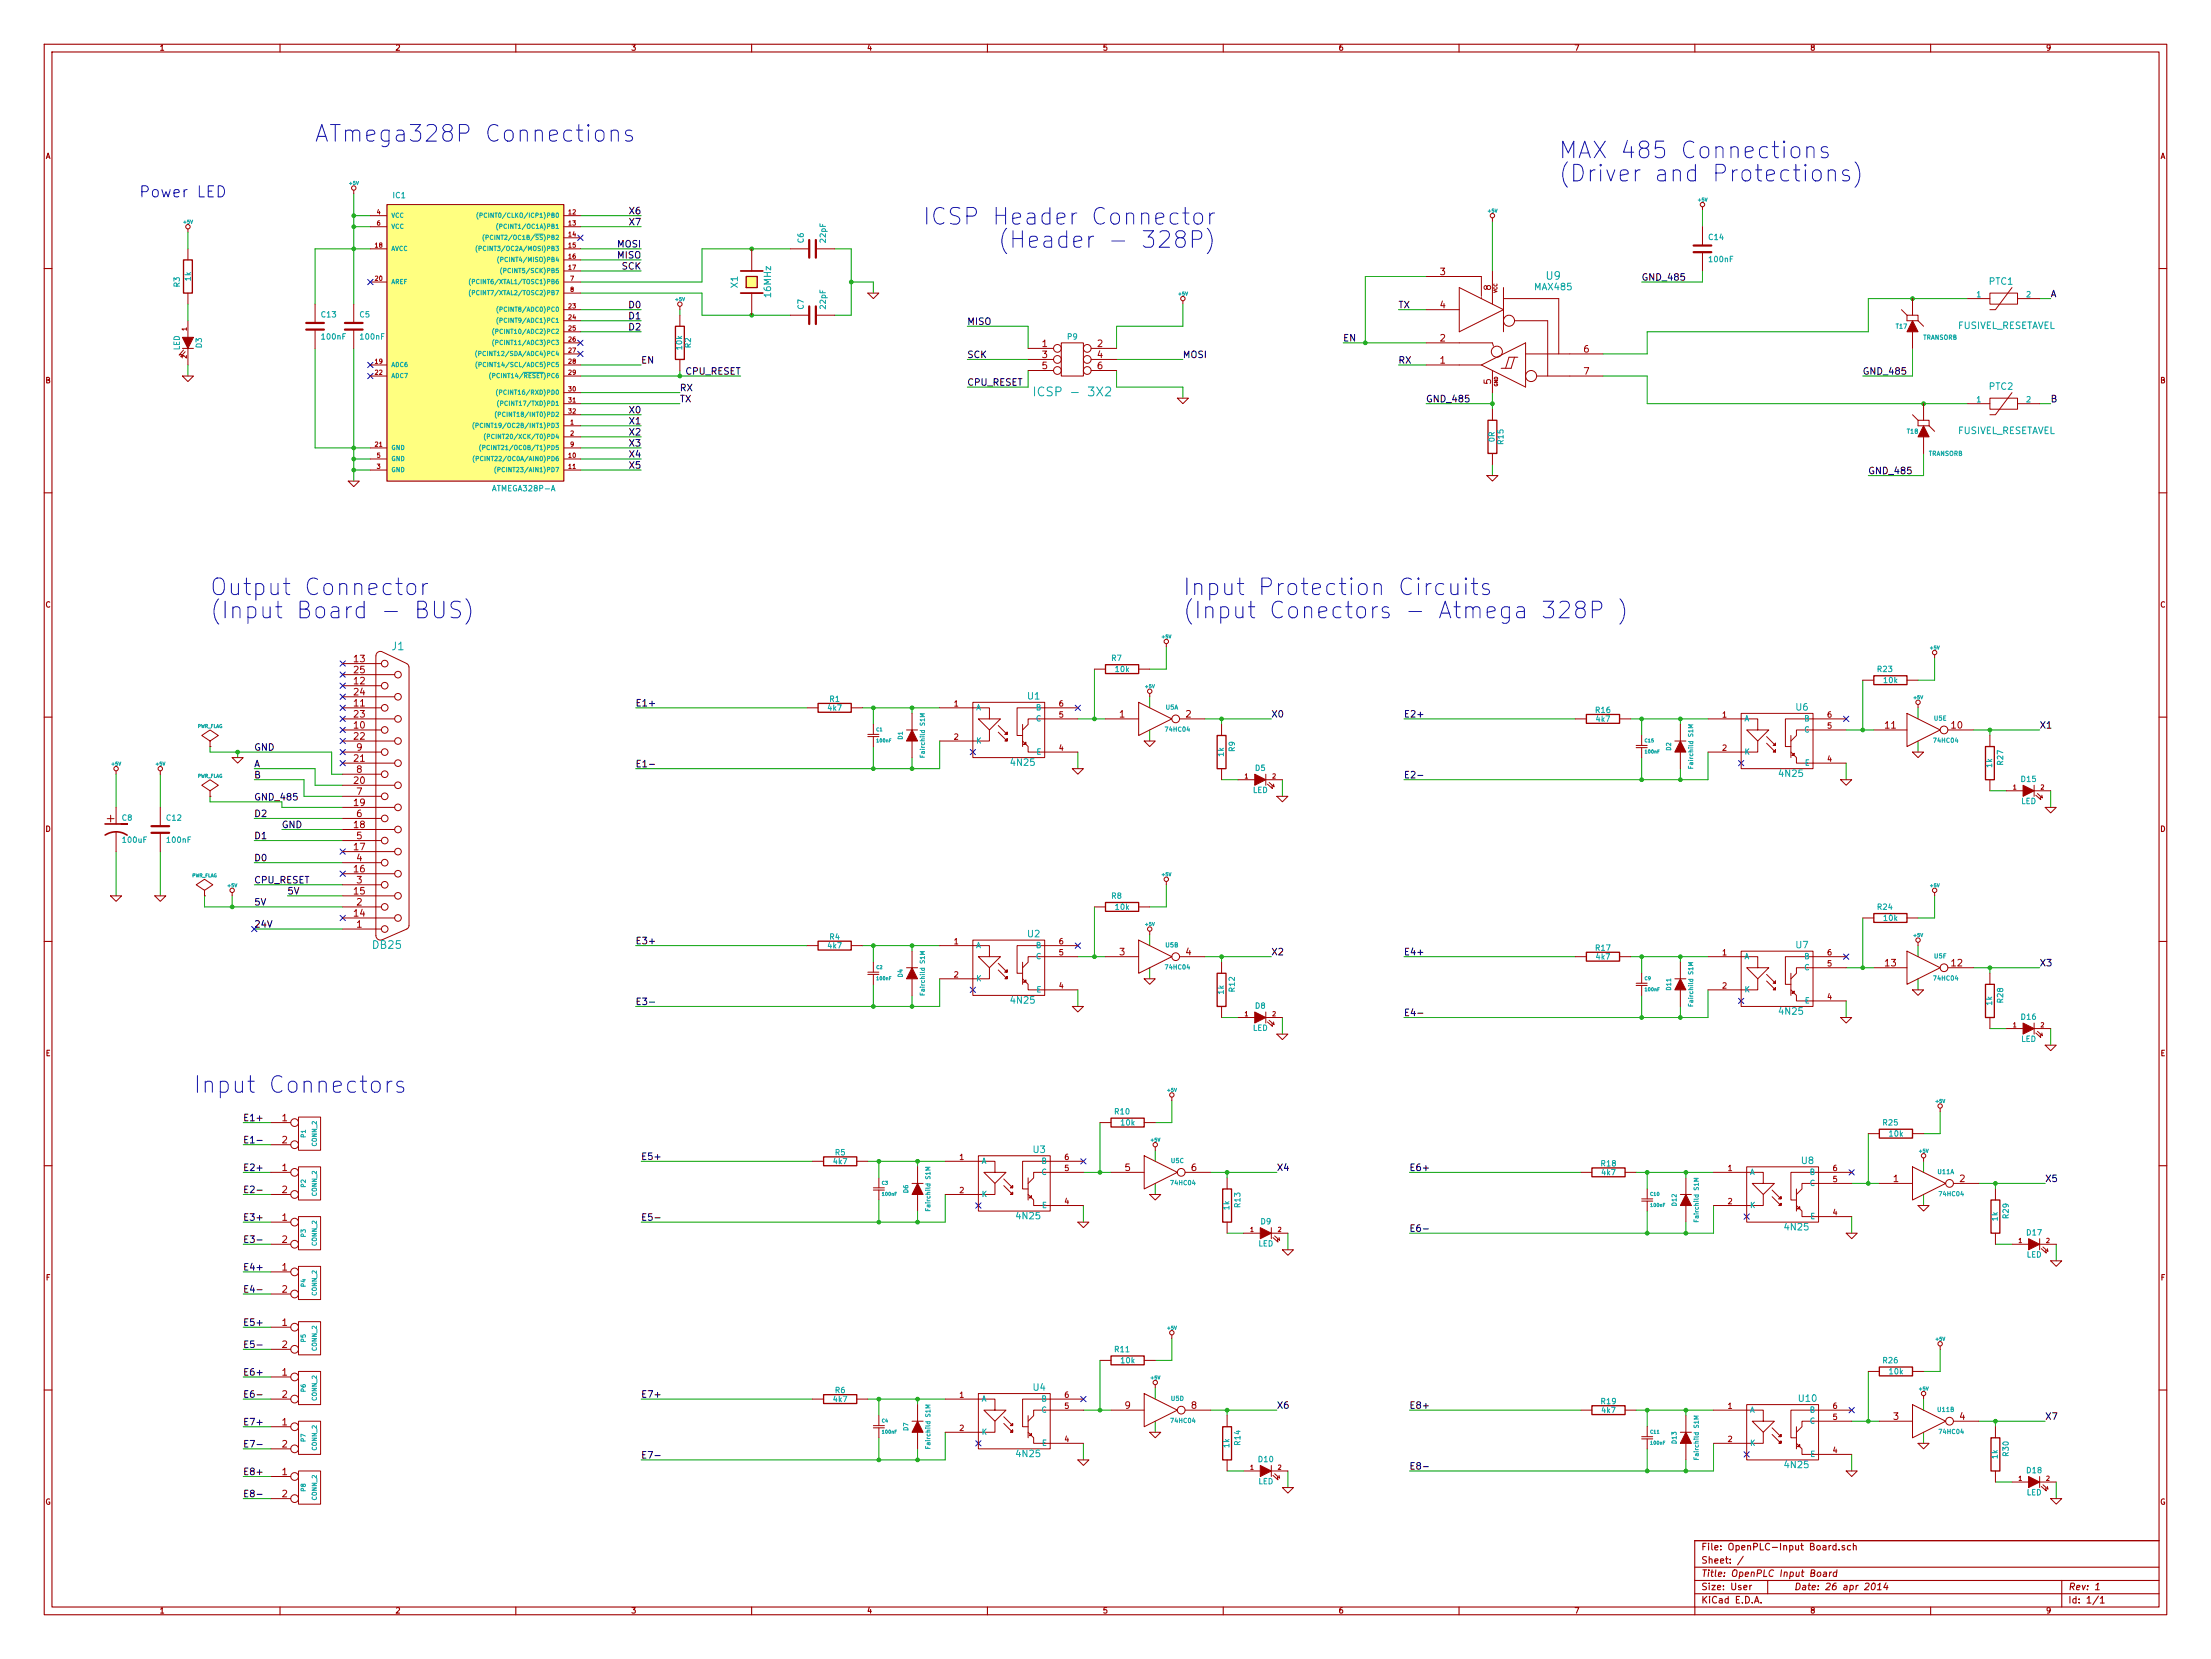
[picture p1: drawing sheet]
<svg xmlns="http://www.w3.org/2000/svg" width="508mm" height="381mm" viewBox="0 0 508 381" stroke-linecap="round" stroke-linejoin="round" font-family="sans-serif">
<defs><g id="words">
<g font-size="5.3" fill="#00f">
<text x="79.1" y="32.8">ATmega328P Connections</text>
<text x="358.1" y="36.6">MAX 485 Connections</text>
<text x="358.1" y="41.9">(Driver and Protections)</text>
<text x="219.5" y="51.8">ICSP Header Connector</text>
<text x="240.8" y="57.1">(Header - 328P)</text>
<text x="48.3" y="136.9">Output Connector</text>
<text x="271.8" y="136.9">Input Protection Circuits</text>
<text x="48.3" y="142.2">(Input Board - BUS)</text>
<text x="271.8" y="142.2">(Input Conectors - Atmega 328P )</text>
<text x="44.4" y="251.2">Input Connectors</text>
</g>
<text font-size="3.5" fill="#00f" x="33.4" y="45.5">Power LED</text>
<text font-size="2.8" fill="#00a0a0" x="239.3" y="91.1">ICSP - 3X2</text>
<text font-size="2.8" fill="#a00000" x="24.6" y="189">+</text>
<g font-size="2.5" fill="#00a0a0">
<text x="355.3" y="64.3">U9</text>
<text x="90.1" y="149.4">J1</text>
<text x="85.8" y="218">DB25</text>
</g>
<g font-size="2.1">
<text x="144.7" y="51.8">X7</text>
<text x="144.7" y="49.3">X6</text>
<text x="141.9" y="59.4">MISO</text>
<text x="141.9" y="56.9">MOSI</text>
<text x="142.8" y="62">SCK</text>
<text x="377.2" y="64.5">GND_485</text>
<text x="144.6" y="70.9">D0</text>
<text x="321.3" y="70.9">TX</text>
<text x="471.2" y="68.3">A</text>
<text x="144.6" y="75.9">D2</text>
<text x="144.6" y="73.4">D1</text>
<text x="222.2" y="74.7">MISO</text>
<text x="147.3" y="83.6">EN</text>
<text x="222.2" y="82.3">SCK</text>
<text x="271.8" y="82.3">MOSI</text>
<text x="308.6" y="78.5">EN</text>
<text x="321.3" y="83.6">RX</text>
<text x="156.2" y="89.9">RX</text>
<text x="157.5" y="86.1">CPU_RESET</text>
<text x="222.2" y="88.6">CPU_RESET</text>
<text x="428" y="86.1">GND_485</text>
<text x="144.7" y="95">X0</text>
<text x="156.2" y="92.5">TX</text>
<text x="327.7" y="92.5">GND_485</text>
<text x="471.2" y="92.5">B</text>
<text x="144.7" y="100.1">X2</text>
<text x="144.7" y="97.5">X1</text>
<text x="144.7" y="107.7">X5</text>
<text x="144.7" y="105.2">X4</text>
<text x="144.7" y="102.6">X3</text>
<text x="429.3" y="109">GND_485</text>
<text x="146" y="162.3">E1+</text>
<text x="292.1" y="164.8">X0</text>
<text x="322.6" y="164.8">E2+</text>
<text x="468.6" y="167.4">X1</text>
<text x="58.4" y="172.5">GND</text>
<text x="58.4" y="176.3">A</text>
<text x="58.4" y="178.8">B</text>
<text x="146" y="176.3">E1-</text>
<text x="322.6" y="178.8">E2-</text>
<text x="58.4" y="183.9">GND_485</text>
<text x="58.4" y="187.7">D2</text>
<text x="64.8" y="190.2">GND</text>
<text x="58.4" y="192.8">D1</text>
<text x="58.4" y="197.9">D0</text>
<text x="58.4" y="202.9">CPU_RESET</text>
<text x="58.4" y="208">5V</text>
<text x="66" y="205.5">5V</text>
<text x="58.4" y="213.1">24V</text>
<text x="146" y="216.9">E3+</text>
<text x="292.1" y="219.5">X2</text>
<text x="322.6" y="219.5">E4+</text>
<text x="468.6" y="222">X3</text>
<text x="146" y="230.9">E3-</text>
<text x="322.6" y="233.4">E4-</text>
<text x="55.9" y="257.6">E1+</text>
<text x="55.9" y="262.6">E1-</text>
<text x="55.9" y="269">E2+</text>
<text x="147.3" y="266.4">E5+</text>
<text x="293.4" y="269">X4</text>
<text x="323.8" y="269">E6+</text>
<text x="55.9" y="274.1">E2-</text>
<text x="469.9" y="271.5">X5</text>
<text x="55.9" y="280.4">E3+</text>
<text x="147.3" y="280.4">E5-</text>
<text x="55.9" y="285.5">E3-</text>
<text x="323.8" y="283">E6-</text>
<text x="55.9" y="291.8">E4+</text>
<text x="55.9" y="296.9">E4-</text>
<text x="55.9" y="304.5">E5+</text>
<text x="55.9" y="309.6">E5-</text>
<text x="55.9" y="316">E6+</text>
<text x="55.9" y="321.1">E6-</text>
<text x="147.3" y="321.1">E7+</text>
<text x="293.4" y="323.6">X6</text>
<text x="323.8" y="323.6">E8+</text>
<text x="55.9" y="327.4">E7+</text>
<text x="469.9" y="326.1">X7</text>
<text x="55.9" y="332.5">E7-</text>
<text x="147.3" y="335">E7-</text>
<text x="55.9" y="338.8">E8+</text>
<text x="323.8" y="337.6">E8-</text>
<text x="55.9" y="343.9">E8-</text>
</g>
<g font-size="2.1" fill="#a00000">
<text x="330.9" y="63.2">3</text>
<text x="330.9" y="70.9">4</text>
<text x="342.6" y="66.6" transform="rotate(-90 342.6 66.6)">8</text>
<text x="239.4" y="79.8">1</text>
<text x="239.4" y="82.3">3</text>
<text x="252.1" y="79.8">2</text>
<text x="252.1" y="82.3">4</text>
<text x="330.9" y="83.6">1</text>
<text x="330.9" y="78.5">2</text>
<text x="363.9" y="81">6</text>
<text x="239.4" y="84.8">5</text>
<text x="252.1" y="84.8">6</text>
<text x="342.6" y="88.2" transform="rotate(-90 342.6 88.2)">5</text>
<text x="363.9" y="86.1">7</text>
<text x="81.4" y="152.1">13</text>
<text x="81.4" y="154.7">25</text>
<text x="81.4" y="157.2">12</text>
<text x="81.4" y="159.8">24</text>
<text x="81.4" y="167.4">10</text>
<text x="81.4" y="162.3">11</text>
<text x="81.4" y="164.8">23</text>
<text x="257.2" y="164.8">1</text>
<text x="272.5" y="164.8">2</text>
<text x="433.2" y="167.4">11</text>
<text x="448.4" y="167.4">10</text>
<text x="81.4" y="169.9">22</text>
<text x="82" y="172.5">9</text>
<text x="81.4" y="175">21</text>
<text x="82" y="177.5">8</text>
<text x="81.4" y="180.1">20</text>
<text x="81.4" y="185.2">19</text>
<text x="82" y="182.6">7</text>
<text x="81.4" y="190.2">18</text>
<text x="82" y="187.7">6</text>
<text x="81.4" y="195.3">17</text>
<text x="82" y="197.9">4</text>
<text x="82" y="192.8">5</text>
<text x="81.4" y="200.4">16</text>
<text x="82" y="202.9">3</text>
<text x="81.4" y="205.5">15</text>
<text x="82" y="208">2</text>
<text x="81.4" y="210.6">14</text>
<text x="82" y="213.1">1</text>
<text x="257.2" y="219.5">3</text>
<text x="272.5" y="219.5">4</text>
<text x="433.2" y="222">13</text>
<text x="448.4" y="222">12</text>
<text x="64.8" y="257.6">1</text>
<text x="64.8" y="262.6">2</text>
<text x="64.8" y="269">1</text>
<text x="258.5" y="269">5</text>
<text x="273.7" y="269">6</text>
<text x="64.8" y="274.1">2</text>
<text x="435" y="271.5">1</text>
<text x="450.3" y="271.5">2</text>
<text x="64.8" y="280.4">1</text>
<text x="64.8" y="285.5">2</text>
<text x="64.8" y="291.8">1</text>
<text x="64.8" y="296.9">2</text>
<text x="64.8" y="304.5">1</text>
<text x="64.8" y="309.6">2</text>
<text x="64.8" y="316">1</text>
<text x="64.8" y="321.1">2</text>
<text x="258.5" y="323.6">9</text>
<text x="273.7" y="323.6">8</text>
<text x="64.8" y="327.4">1</text>
<text x="435" y="326.1">3</text>
<text x="450.3" y="326.1">4</text>
<text x="64.8" y="332.5">2</text>
<text x="64.8" y="338.8">1</text>
<text x="64.8" y="343.9">2</text>
<text x="390.9" y="356.1">File: OpenPLC-Input Board.sch</text>
<text x="390.9" y="359.2">Sheet: /</text>
<text x="390.9" y="365.3">Size: User</text>
<text x="390.9" y="362.2">Title: OpenPLC Input Board</text>
<text x="412.2" y="365.3">Date: 26 apr 2014</text>
<text x="475.2" y="365.3">Rev: 1</text>
<text x="390.9" y="368.3">KiCad E.D.A.</text>
<text x="475.2" y="368.3">Id: 1/1</text>
</g>
<g font-size="2.1" fill="#00a0a0">
<text x="457" y="65.5">PTC1</text>
<text x="169.6" y="66.1" transform="rotate(-90 169.6 66.1)">X1</text>
<text x="177.2" y="68.1" transform="rotate(-90 177.2 68.1)">16MHz</text>
<text x="352.8" y="66.7">MAX485</text>
<text x="449.6" y="75.6">FUSIVEL_RESETAVEL</text>
<text x="457" y="89.6">PTC2</text>
<text x="449.6" y="99.7">FUSIVEL_RESETAVEL</text>
<text x="236.1" y="160.7">U1</text>
<text x="412.7" y="163.2">U6</text>
<text x="232.4" y="175.9">4N25</text>
<text x="408.9" y="178.5">4N25</text>
<text x="236.1" y="215.3">U2</text>
<text x="412.7" y="217.9">U7</text>
<text x="232.4" y="230.6">4N25</text>
<text x="408.9" y="233.1">4N25</text>
<text x="237.4" y="264.8">U3</text>
<text x="413.9" y="267.4">U8</text>
<text x="233.7" y="280.1">4N25</text>
<text x="410.2" y="282.6">4N25</text>
<text x="237.4" y="319.5">U4</text>
<text x="413.4" y="322">U10</text>
<text x="233.7" y="334.7">4N25</text>
<text x="410.2" y="337.2">4N25</text>
</g>
<g font-size="1.8" fill="#a00000">
<text x="36.8" y="11.7">1</text>
<text x="91" y="11.7">2</text>
<text x="145.1" y="11.7">3</text>
<text x="199.3" y="11.7">4</text>
<text x="253.5" y="11.7">5</text>
<text x="307.7" y="11.7">6</text>
<text x="361.8" y="11.7">7</text>
<text x="416" y="11.7">8</text>
<text x="470.2" y="11.7">9</text>
<text x="10.4" y="36.6">A</text>
<text x="496.3" y="36.6">A</text>
<text x="10.4" y="88.1">B</text>
<text x="496.3" y="88.1">B</text>
<text x="10.4" y="139.6">C</text>
<text x="496.3" y="139.6">C</text>
<text x="219.2" y="162.3">1</text>
<text x="243.4" y="164.8">5</text>
<text x="243.4" y="162.3">6</text>
<text x="395.8" y="164.8">1</text>
<text x="419.9" y="167.4">5</text>
<text x="419.9" y="164.8">6</text>
<text x="219.2" y="169.9">2</text>
<text x="243.4" y="172.5">4</text>
<text x="395.8" y="172.5">2</text>
<text x="419.9" y="175">4</text>
<text x="10.4" y="191.1">D</text>
<text x="496.3" y="191.1">D</text>
<text x="219.2" y="216.9">1</text>
<text x="243.4" y="219.5">5</text>
<text x="243.4" y="216.9">6</text>
<text x="395.8" y="219.5">1</text>
<text x="419.9" y="222">5</text>
<text x="419.9" y="219.5">6</text>
<text x="219.2" y="224.5">2</text>
<text x="243.4" y="227.1">4</text>
<text x="395.8" y="227.1">2</text>
<text x="419.9" y="229.6">4</text>
<text x="10.5" y="242.6">E</text>
<text x="496.4" y="242.6">E</text>
<text x="220.5" y="266.4">1</text>
<text x="244.6" y="269">5</text>
<text x="244.6" y="266.4">6</text>
<text x="397" y="269">1</text>
<text x="421.2" y="269">6</text>
<text x="220.5" y="274.1">2</text>
<text x="421.2" y="271.5">5</text>
<text x="244.6" y="276.6">4</text>
<text x="397" y="276.6">2</text>
<text x="421.2" y="279.1">4</text>
<text x="10.5" y="294.1">F</text>
<text x="496.4" y="294.1">F</text>
<text x="220.5" y="321.1">1</text>
<text x="244.6" y="323.6">5</text>
<text x="244.6" y="321.1">6</text>
<text x="397" y="323.6">1</text>
<text x="421.2" y="323.6">6</text>
<text x="220.5" y="328.7">2</text>
<text x="421.2" y="326.1">5</text>
<text x="244.6" y="331.2">4</text>
<text x="397" y="331.2">2</text>
<text x="421.2" y="333.8">4</text>
<text x="10.4" y="345.6">G</text>
<text x="496.3" y="345.6">G</text>
<text x="36.8" y="370.6">1</text>
<text x="91" y="370.6">2</text>
<text x="145.1" y="370.6">3</text>
<text x="199.3" y="370.6">4</text>
<text x="253.5" y="370.6">5</text>
<text x="307.7" y="370.6">6</text>
<text x="361.8" y="370.6">7</text>
<text x="416" y="370.6">8</text>
<text x="470.2" y="370.6">9</text>
</g>
<g font-size="1.8" fill="#00a0a0">
<text x="90.3" y="45.6">IC1</text>
<text x="184.7" y="55.8" transform="rotate(-90 184.7 55.8)">C6</text>
<text x="189.8" y="55.6" transform="rotate(-90 189.8 55.6)">22pF</text>
<text x="392.7" y="55.2">C14</text>
<text x="41.4" y="65.9" transform="rotate(-90 41.4 65.9)">R3</text>
<text x="43.9" y="64.5" transform="rotate(-90 43.9 64.5)">1k</text>
<text x="392.8" y="60.2">100nF</text>
<text x="184.7" y="71" transform="rotate(-90 184.7 71)">C7</text>
<text x="189.8" y="70.8" transform="rotate(-90 189.8 70.8)">22pF</text>
<text x="454.2" y="68.3">1</text>
<text x="465.6" y="68.3">2</text>
<text x="73.9" y="72.9">C13</text>
<text x="82.7" y="72.9">C5</text>
<text x="41.4" y="80.5" transform="rotate(-90 41.4 80.5)">LED</text>
<text x="46.4" y="79.9" transform="rotate(-90 46.4 79.9)">D3</text>
<text x="74.1" y="78">100nF</text>
<text x="83" y="78">100nF</text>
<text x="156.8" y="80.2" transform="rotate(-90 156.8 80.2)">10k</text>
<text x="158.8" y="79.9" transform="rotate(-90 158.8 79.9)">R2</text>
<text x="245.3" y="78">P9</text>
<text x="454.2" y="92.5">1</text>
<text x="465.6" y="92.5">2</text>
<text x="343.5" y="101.4" transform="rotate(-90 343.5 101.4)">0R</text>
<text x="345.5" y="102" transform="rotate(-90 345.5 102)">R15</text>
<text x="113.5" y="112.9">ATMEGA328P-A</text>
<text x="255.4" y="151.8">R7</text>
<text x="256.3" y="154.4">10k</text>
<text x="431.4" y="154.4">R23</text>
<text x="190.7" y="161.2">R1</text>
<text x="432.9" y="156.9">10k</text>
<text x="190.3" y="163.3">4k7</text>
<text x="224.3" y="163.2">A</text>
<text x="238" y="165.7">C</text>
<text x="238" y="163.2">B</text>
<text x="366.7" y="163.8">R16</text>
<text x="366.8" y="165.8">4k7</text>
<text x="400.8" y="165.7">A</text>
<text x="414.5" y="165.7">B</text>
<text x="224.3" y="170.8">K</text>
<text x="238.1" y="173.4">E</text>
<text x="281.2" y="173.7" transform="rotate(-90 281.2 173.7)">1k</text>
<text x="283.8" y="172.6" transform="rotate(-90 283.8 172.6)">R9</text>
<text x="400.8" y="173.4">K</text>
<text x="414.5" y="168.3">C</text>
<text x="288.4" y="177.1">D5</text>
<text x="414.6" y="175.9">E</text>
<text x="457.8" y="176.2" transform="rotate(-90 457.8 176.2)">1k</text>
<text x="460.3" y="175.6" transform="rotate(-90 460.3 175.6)">R27</text>
<text x="464.5" y="179.6">D15</text>
<text x="287.8" y="182.2">LED</text>
<text x="464.3" y="184.7">LED</text>
<text x="28.1" y="188.5">C8</text>
<text x="38.3" y="188.5">C12</text>
<text x="28.3" y="193.6">100uF</text>
<text x="38.5" y="193.6">100nF</text>
<text x="255.4" y="206.5">R8</text>
<text x="256.3" y="209">10k</text>
<text x="431.4" y="209">R24</text>
<text x="190.7" y="215.8">R4</text>
<text x="432.9" y="211.5">10k</text>
<text x="190.3" y="217.9">4k7</text>
<text x="224.3" y="217.8">A</text>
<text x="238" y="220.3">C</text>
<text x="238" y="217.8">B</text>
<text x="366.7" y="218.4">R17</text>
<text x="366.8" y="220.4">4k7</text>
<text x="400.8" y="220.3">A</text>
<text x="414.5" y="220.3">B</text>
<text x="224.3" y="225.4">K</text>
<text x="238.1" y="228">E</text>
<text x="283.8" y="227.7" transform="rotate(-90 283.8 227.7)">R12</text>
<text x="400.8" y="228">K</text>
<text x="414.5" y="222.9">C</text>
<text x="281.2" y="228.3" transform="rotate(-90 281.2 228.3)">1k</text>
<text x="288.4" y="231.7">D8</text>
<text x="414.6" y="230.5">E</text>
<text x="457.8" y="230.8" transform="rotate(-90 457.8 230.8)">1k</text>
<text x="460.3" y="230.2" transform="rotate(-90 460.3 230.2)">R28</text>
<text x="287.8" y="236.8">LED</text>
<text x="464.3" y="239.3">LED</text>
<text x="464.5" y="234.2">D16</text>
<text x="256.2" y="256">R10</text>
<text x="257.6" y="258.5">10k</text>
<text x="432.7" y="258.5">R25</text>
<text x="434.1" y="261.1">10k</text>
<text x="191.6" y="267.4">4k7</text>
<text x="191.9" y="265.4">R5</text>
<text x="225.6" y="267.3">A</text>
<text x="239.3" y="269.9">C</text>
<text x="239.3" y="267.3">B</text>
<text x="367.9" y="267.9">R18</text>
<text x="368.1" y="270">4k7</text>
<text x="402.1" y="269.9">A</text>
<text x="415.8" y="269.9">B</text>
<text x="225.6" y="275">K</text>
<text x="415.8" y="272.4">C</text>
<text x="239.4" y="277.5">E</text>
<text x="282.5" y="277.8" transform="rotate(-90 282.5 277.8)">1k</text>
<text x="285" y="277.2" transform="rotate(-90 285 277.2)">R13</text>
<text x="289.7" y="281.2">D9</text>
<text x="402.1" y="277.5">K</text>
<text x="415.9" y="280">E</text>
<text x="459" y="280.4" transform="rotate(-90 459 280.4)">1k</text>
<text x="461.6" y="279.8" transform="rotate(-90 461.6 279.8)">R29</text>
<text x="289.1" y="286.3">LED</text>
<text x="465.7" y="283.8">D17</text>
<text x="465.6" y="288.8">LED</text>
<text x="256.2" y="310.6">R11</text>
<text x="257.6" y="313.1">10k</text>
<text x="432.7" y="313.1">R26</text>
<text x="434.1" y="315.7">10k</text>
<text x="191.6" y="322">4k7</text>
<text x="191.9" y="320">R6</text>
<text x="225.6" y="321.9">A</text>
<text x="239.3" y="321.9">B</text>
<text x="367.9" y="322.5">R19</text>
<text x="225.6" y="329.6">K</text>
<text x="239.3" y="324.5">C</text>
<text x="368.1" y="324.6">4k7</text>
<text x="402.1" y="324.5">A</text>
<text x="415.8" y="327">C</text>
<text x="415.8" y="324.5">B</text>
<text x="239.4" y="332.1">E</text>
<text x="282.5" y="332.4" transform="rotate(-90 282.5 332.4)">1k</text>
<text x="285" y="331.8" transform="rotate(-90 285 331.8)">R14</text>
<text x="289.2" y="335.8">D10</text>
<text x="402.1" y="332.1">K</text>
<text x="415.9" y="334.6">E</text>
<text x="459" y="335" transform="rotate(-90 459 335)">1k</text>
<text x="461.6" y="334.4" transform="rotate(-90 461.6 334.4)">R30</text>
<text x="289.1" y="340.9">LED</text>
<text x="465.7" y="338.4">D18</text>
<text x="465.6" y="343.5">LED</text>
</g>
<g font-size="1.4" fill="#a00000">
<text x="86.6" y="49.3">4</text>
<text x="86.6" y="51.8">6</text>
<text x="130.7" y="49.3">12</text>
<text x="130.7" y="51.8">13</text>
<text x="86.2" y="56.9">18</text>
<text x="130.7" y="54.4">14</text>
<text x="130.7" y="56.9">15</text>
<text x="130.7" y="59.4">16</text>
<text x="86.2" y="64.5">20</text>
<text x="130.7" y="62">17</text>
<text x="131.1" y="64.5">7</text>
<text x="130.7" y="70.9">23</text>
<text x="131.1" y="67.1">8</text>
<text x="42.9" y="75.9" transform="rotate(-90 42.9 75.9)">1</text>
<text x="130.7" y="73.4">24</text>
<text x="130.7" y="75.9">25</text>
<text x="42.9" y="82.3" transform="rotate(-90 42.9 82.3)">2</text>
<text x="86.2" y="83.6">19</text>
<text x="130.7" y="78.5">26</text>
<text x="130.7" y="81">27</text>
<text x="130.7" y="83.6">28</text>
<text x="86.2" y="86.1">22</text>
<text x="130.7" y="89.9">30</text>
<text x="130.7" y="86.1">29</text>
<text x="130.7" y="92.5">31</text>
<text x="130.7" y="95">32</text>
<text x="131.1" y="97.5">1</text>
<text x="131.1" y="100.1">2</text>
<text x="86.2" y="102.6">21</text>
<text x="86.6" y="107.7">3</text>
<text x="86.6" y="105.2">5</text>
<text x="130.7" y="105.2">10</text>
<text x="130.7" y="107.7">11</text>
<text x="131.1" y="102.6">9</text>
<text x="286" y="178.8">1</text>
<text x="292.4" y="178.8">2</text>
<text x="462.5" y="181.4">1</text>
<text x="468.9" y="181.4">2</text>
<text x="286" y="233.4">1</text>
<text x="292.4" y="233.4">2</text>
<text x="462.5" y="236">1</text>
<text x="468.9" y="236">2</text>
<text x="287.3" y="283">1</text>
<text x="293.6" y="283">2</text>
<text x="463.8" y="285.5">1</text>
<text x="470.2" y="285.5">2</text>
<text x="287.3" y="337.6">1</text>
<text x="293.6" y="337.6">2</text>
<text x="463.8" y="340.1">1</text>
<text x="470.2" y="340.1">2</text>
</g>
<g font-size="1.4" fill="#00a0a0">
<text x="89.9" y="50">VCC</text>
<text x="89.9" y="52.6">VCC</text>
<text x="111.9" y="50">(PCINT0/CLKO/ICP1)PB0</text>
<text x="115.5" y="52.6">(PCINT1/OC1A)PB1</text>
<text x="89.9" y="57.7">AVCC</text>
<text x="111.5" y="57.7">(PCINT3/OC2A/MOSI)PB3</text>
<text x="113.2" y="55.1">(PCINT2/OC1B/SS)PB2</text>
<text x="89.9" y="65.3">AREF</text>
<text x="109.8" y="65.3">(PCINT6/XTAL1/TOSC1)PB6</text>
<text x="115.8" y="60.2">(PCINT4/MISO)PB4</text>
<text x="116.4" y="62.7">(PCINT5/SCK)PB5</text>
<text x="109.8" y="67.8">(PCINT7/XTAL2/TOSC2)PB7</text>
<text x="115.5" y="71.6">(PCINT8/ADC0)PC0</text>
<text x="114.8" y="76.7">(PCINT10/ADC2)PC2</text>
<text x="115.5" y="74.2">(PCINT9/ADC1)PC1</text>
<text x="435.7" y="75.5">T17</text>
<text x="111.4" y="81.8">(PCINT12/SDA/ADC4)PC4</text>
<text x="114.8" y="79.2">(PCINT11/ADC3)PC3</text>
<text x="441.8" y="78.1">TRANSORB</text>
<text x="89.9" y="86.9">ADC7</text>
<text x="89.9" y="84.3">ADC6</text>
<text x="111.5" y="84.3">(PCINT14/SCL/ADC5)PC5</text>
<text x="113.9" y="86.9">(PCINT14/RESET)PC6</text>
<text x="115.5" y="95.8">(PCINT18/INT0)PD2</text>
<text x="115.6" y="90.7">(PCINT16/RXD)PD0</text>
<text x="115.8" y="93.2">(PCINT17/TXD)PD1</text>
<text x="111.2" y="98.3">(PCINT19/OC2B/INT1)PD3</text>
<text x="113.6" y="100.8">(PCINT20/XCK/T0)PD4</text>
<text x="438.2" y="99.6">T18</text>
<text x="89.9" y="105.9">GND</text>
<text x="89.9" y="103.4">GND</text>
<text x="111.1" y="105.9">(PCINT22/OC0A/AIN0)PD6</text>
<text x="112.6" y="103.4">(PCINT21/OC0B/T1)PD5</text>
<text x="443" y="104.7">TRANSORB</text>
<text x="89.9" y="108.5">GND</text>
<text x="115.4" y="108.5">(PCINT23/AIN1)PD7</text>
<text x="267.8" y="163">U5A</text>
<text x="444.4" y="165.5">U5E</text>
<text x="207.4" y="169.8" transform="rotate(-90 207.4 169.8)">D1</text>
<text x="212.5" y="173.5" transform="rotate(-90 212.5 173.5)">Fairchild S1M</text>
<text x="267.9" y="168.1">74HC04</text>
<text x="384" y="172.3" transform="rotate(-90 384 172.3)">D2</text>
<text x="444.4" y="170.6">74HC04</text>
<text x="389.1" y="176" transform="rotate(-90 389.1 176)">Fairchild S1M</text>
<text x="267.8" y="217.6">U5B</text>
<text x="444.4" y="220.1">U5F</text>
<text x="207.4" y="224.4" transform="rotate(-90 207.4 224.4)">D4</text>
<text x="267.9" y="222.7">74HC04</text>
<text x="384" y="227.4" transform="rotate(-90 384 227.4)">D11</text>
<text x="444.4" y="225.2">74HC04</text>
<text x="212.5" y="228.1" transform="rotate(-90 212.5 228.1)">Fairchild S1M</text>
<text x="389.1" y="230.7" transform="rotate(-90 389.1 230.7)">Fairchild S1M</text>
<text x="70.3" y="261.2" transform="rotate(-90 70.3 261.2)">P1</text>
<text x="72.8" y="263.2" transform="rotate(-90 72.8 263.2)">CONN_2</text>
<text x="269.1" y="267.1">U5C</text>
<text x="445.2" y="269.7">U11A</text>
<text x="70.3" y="272.6" transform="rotate(-90 70.3 272.6)">P2</text>
<text x="72.8" y="274.7" transform="rotate(-90 72.8 274.7)">CONN_2</text>
<text x="208.7" y="273.9" transform="rotate(-90 208.7 273.9)">D6</text>
<text x="269.2" y="272.2">74HC04</text>
<text x="445.7" y="274.8">74HC04</text>
<text x="213.8" y="277.6" transform="rotate(-90 213.8 277.6)">Fairchild S1M</text>
<text x="385.2" y="276.9" transform="rotate(-90 385.2 276.9)">D12</text>
<text x="390.3" y="280.2" transform="rotate(-90 390.3 280.2)">Fairchild S1M</text>
<text x="70.3" y="284.1" transform="rotate(-90 70.3 284.1)">P3</text>
<text x="72.8" y="286.1" transform="rotate(-90 72.8 286.1)">CONN_2</text>
<text x="70.3" y="295.5" transform="rotate(-90 70.3 295.5)">P4</text>
<text x="72.8" y="297.5" transform="rotate(-90 72.8 297.5)">CONN_2</text>
<text x="70.3" y="308.2" transform="rotate(-90 70.3 308.2)">P5</text>
<text x="72.8" y="310.2" transform="rotate(-90 72.8 310.2)">CONN_2</text>
<text x="70.3" y="319.6" transform="rotate(-90 70.3 319.6)">P6</text>
<text x="72.8" y="321.6" transform="rotate(-90 72.8 321.6)">CONN_2</text>
<text x="269.1" y="321.7">U5D</text>
<text x="208.7" y="328.5" transform="rotate(-90 208.7 328.5)">D7</text>
<text x="269.2" y="326.8">74HC04</text>
<text x="445.2" y="324.3">U11B</text>
<text x="445.7" y="329.4">74HC04</text>
<text x="70.3" y="331.1" transform="rotate(-90 70.3 331.1)">P7</text>
<text x="72.8" y="333.1" transform="rotate(-90 72.8 333.1)">CONN_2</text>
<text x="213.8" y="332.3" transform="rotate(-90 213.8 332.3)">Fairchild S1M</text>
<text x="385.2" y="331.5" transform="rotate(-90 385.2 331.5)">D13</text>
<text x="390.3" y="334.8" transform="rotate(-90 390.3 334.8)">Fairchild S1M</text>
<text x="70.3" y="342.5" transform="rotate(-90 70.3 342.5)">P8</text>
<text x="72.8" y="344.5" transform="rotate(-90 72.8 344.5)">CONN_2</text>
</g>
<g font-size="1.1" fill="#00a0a0">
<text x="80.3" y="42.5">+5V</text>
<text x="390.2" y="46.3">+5V</text>
<text x="42.2" y="51.4">+5V</text>
<text x="341.9" y="48.8">+5V</text>
<text x="155.2" y="69.2">+5V</text>
<text x="270.8" y="67.9">+5V</text>
<text x="267" y="146.6">+5V</text>
<text x="443.5" y="149.2">+5V</text>
<text x="263.2" y="158.1">+5V</text>
<text x="439.7" y="160.6">+5V</text>
<text x="45.3" y="167.2">PWR_FLAG</text>
<text x="201.4" y="168">C1</text>
<text x="201.5" y="170.5">100nF</text>
<text x="378" y="170.5">C15</text>
<text x="378.1" y="173.1">100nF</text>
<text x="25.7" y="175.8">+5V</text>
<text x="35.9" y="175.8">+5V</text>
<text x="45.3" y="178.6">PWR_FLAG</text>
<text x="44" y="201.5">PWR_FLAG</text>
<text x="52.4" y="203.8">+5V</text>
<text x="267" y="201.2">+5V</text>
<text x="443.5" y="203.8">+5V</text>
<text x="263.2" y="212.7">+5V</text>
<text x="439.7" y="215.2">+5V</text>
<text x="201.4" y="222.6">C2</text>
<text x="201.5" y="225.1">100nF</text>
<text x="377.9" y="225.1">C9</text>
<text x="378.1" y="227.7">100nF</text>
<text x="268.3" y="250.8">+5V</text>
<text x="444.8" y="253.3">+5V</text>
<text x="264.5" y="262.2">+5V</text>
<text x="441" y="264.7">+5V</text>
<text x="202.6" y="272.1">C3</text>
<text x="202.8" y="274.7">100nF</text>
<text x="379.2" y="274.7">C10</text>
<text x="379.3" y="277.2">100nF</text>
<text x="268.3" y="305.4">+5V</text>
<text x="444.8" y="307.9">+5V</text>
<text x="264.5" y="316.8">+5V</text>
<text x="441" y="319.4">+5V</text>
<text x="202.6" y="326.7">C4</text>
<text x="202.8" y="329.3">100nF</text>
<text x="379.2" y="329.3">C11</text>
<text x="379.3" y="331.8">100nF</text>
</g>
<g font-size="1.1" fill="#a00000">
<text x="344" y="67.3" transform="rotate(-90 344 67.3)">VCC</text>
<text x="344.2" y="88.8" transform="rotate(-90 344.2 88.8)">GND</text>
</g>
</g></defs>
<g fill="none" stroke="#a00000" stroke-width=".25">
<path d="M10.2 10.2h487.6v360.6h-487.6zM11.9 11.9h484.2v357.2h-484.2zM64.3 10.2v1.7M118.5 10.2v1.7M172.7 10.2v1.7M226.9 10.2v1.7M281.1 10.2v1.7M335.2 10.2v1.7M389.4 10.2v1.7M443.6 10.2v1.7M88.9 47h40.6v63.5h-40.6zM10.2 61.7h1.7"/>
<path d="M496.1 61.7h1.7M10.2 113.2h1.7M496.1 113.2h1.7M10.2 164.7h1.7M496.1 164.7h1.7M10.2 216.2h1.7M496.1 216.2h1.7M10.2 267.7h1.7M496.1 267.7h1.7M10.2 319.2h1.7M496.1 319.2h1.7M389.4 359.9h106.7"/>
<path d="M400.5 357.4l-1.3 2M421.8 355l-.4-.1-.3 .3 .1 .6 .6 .1M421.8 354.4v1.6M422.6 355.8v.2M423.8 355l-.4-.1-.2 .3 .1 .2 .5 .1v.4h-.6M425.2 355l-.4-.1-.3 .3v.6l.7 .1M425.8 355.1l.3-.2 .3 .1 .1 1M425.8 354.4v1.6M496.1 353.8h-106.7v17M64.3 369.1v1.7M118.5 369.1v1.7M172.7 369.1v1.7"/>
<path d="M226.9 369.1v1.7M281.1 369.1v1.7M335.2 369.1v1.7M389.4 366h106.7M389.4 363h106.7M402 364.1v1M402.5 364.1l-.5 .3M403.1 368.1l.5-1.5 .5 1.5M403.3 367.7h.7M404.6 368v.1M406.1 363v3M417.7 361.2l.2-.2 .4 .2v.6l-.3 .3-.4-.2z"/>
<path d="M419 361.1h.6v1M419.7 361.4l-.7 .1-.1 .3 .2 .3 .5-.1M420.4 361l-.1 1.1M420.9 361l-.5 .3M422 361.1l-.4-.1-.4 .3v.6l.7 .1M422.1 360.5l-.2 1.6M430.2 363.7l.2-.1a.76 .76 0 0 1 .5 .8 .76 .76 0 0 1-.8 .6l-.1-.8zM431.3 365.1h.9M431.4 364l.6-.4-.2 1.5M433.3 363.5l-.5 1.1h1M433.6 364.1l-.1 1M443.6 369.1v1.7"/>
<path d="M473.7 363v6.1M481.4 365.1h.9M481.6 364l.5-.4-.2 1.5M482.1 366.5l-1.3 2M482.6 367.1l.4-.5v1.5M482.6 368.1h.9"/>
</g>
<g fill="none" stroke="#0000c0" stroke-width=".23">
<path d="M132.7 54l1.3 1.2M134 54l-1.3 1.2M84.5 64.2l1.2 1.2M85.7 64.2l-1.2 1.2M132.7 78.1l1.3 1.2M134 78.1l-1.3 1.2M84.5 85.8l1.2 1.2M84.5 83.2l1.2 1.2M85.7 85.8l-1.2 1.2M85.7 83.2l-1.2 1.2M132.7 80.7l1.3 1.2M134 80.7l-1.3 1.2"/>
<path d="M78.1 151.8l1.2 1.2M78.1 154.3l1.2 1.2M78.1 156.9l1.2 1.2M78.1 159.4l1.2 1.2M79.3 151.8l-1.2 1.2M79.3 154.3l-1.2 1.2M79.3 156.9l-1.2 1.2M79.3 159.4l-1.2 1.2M78.1 162l1.2 1.2M78.1 164.5l1.2 1.2M78.1 167l1.2 1.2M78.1 169.6l1.2 1.2"/>
<path d="M78.1 172.1l1.2 1.2M78.1 174.7l1.2 1.2M79.3 162l-1.2 1.2M79.3 164.5l-1.2 1.2M79.3 167l-1.2 1.2M79.3 169.6l-1.2 1.2M79.3 172.1l-1.2 1.2M79.3 174.7l-1.2 1.2M222.9 172.1l1.2 1.2M224.1 172.1l-1.2 1.2M247 162l1.3 1.2M248.3 162l-1.3 1.2"/>
<path d="M399.4 174.7l1.3 1.2M400.7 174.7l-1.3 1.2M423.6 164.5l1.2 1.2M424.8 164.5l-1.2 1.2M78.1 195l1.2 1.2M79.3 195l-1.2 1.2M57.8 212.8l1.2 1.2M59 212.8l-1.2 1.2M78.1 200.1l1.2 1.2M78.1 210.2l1.2 1.2M79.3 200.1l-1.2 1.2M79.3 210.2l-1.2 1.2"/>
<path d="M247 216.6l1.3 1.2M248.3 216.6l-1.3 1.2M423.6 219.1l1.2 1.2M424.8 219.1l-1.2 1.2M222.9 226.7l1.2 1.2M224.1 226.7l-1.2 1.2M399.4 229.3l1.3 1.2M400.7 229.3l-1.3 1.2M224.2 276.3l1.2 1.2M225.4 276.3l-1.2 1.2M248.3 266.1l1.2 1.2M249.5 266.1l-1.2 1.2"/>
<path d="M400.7 278.8l1.2 1.2M401.9 278.8l-1.2 1.2M424.8 268.6l1.3 1.2M426.1 268.6l-1.3 1.2M224.2 330.9l1.2 1.2M225.4 330.9l-1.2 1.2M248.3 320.7l1.2 1.2M249.5 320.7l-1.2 1.2M400.7 333.4l1.2 1.2M401.9 333.4l-1.2 1.2M424.8 323.2l1.3 1.3M426.1 323.2l-1.3 1.3"/>
</g>
<g fill="none" stroke="#00a000" stroke-width=".23">
<path d="M43.2 53.3v3.9M81.3 52.1h3.8M81.3 44.5v25.4M81.3 49.5h3.8M85.1 57.2h-12.7v12.7M133.3 57.2h14M133.3 52.1h14M133.3 49.5h14M133.3 59.7h14M181.6 57.2h-20.3v7.6h-28M191.8 57.2h3.8v15.2h-3.8M342.9 50.8v11.4"/>
<path d="M391.2 48.3v3.8M43.2 69.9v3.8M133.3 76.2h14M133.3 67.3h28v5.1h20.3M133.3 73.7h14M133.3 71.1h14M133.3 62.2h14M156.2 71.1v1.3M195.6 64.8h5.1v2.5M222.2 74.9h14v5.1M271.8 69.9v5h-15.3v5.1M308.6 78.7h19.1"/>
<path d="M321.3 71.1h6.4M327.7 63.5h-14v15.2M391.2 62.2v2.6h-14M452.1 68.6h-22.8v7.6h-50.8v5.1h-10.2M468.6 68.6h2.6M43.2 83.8v2.6M72.4 80v22.9h12.7M81.3 80v30.5M133.3 92.7h22.9M133.3 86.4h36.9M133.3 90.2h22.9M133.3 83.8h14"/>
<path d="M133.3 95.3h14M133.3 97.8h14M156.2 85.1v1.3M222.2 82.6h14M236.2 85.1v3.8h-14M256.5 85.1v3.8h15.3v2.5M256.5 82.6h15.3M321.3 83.8h6.4M327.7 92.7h15.2M342.9 90.2v3.8M368.3 86.4h10.2v6.3h73.6M439.4 80v6.4h-11.4"/>
<path d="M468.6 92.7h2.6M81.3 105.4h3.8M81.3 108h3.8M133.3 102.9h14M133.3 105.4h14M133.3 100.3h14M133.3 108h14M342.9 106.7v2.5M442 104.1v5.1h-12.7M251.5 153.7v11.4M268 148.6v5.1h-3.8M428 156.2v11.4"/>
<path d="M444.5 151.1v5.1h-3.8M26.7 177.8v7.6M36.8 177.8v7.6M48.3 171.5v1.2h27.9v5.1h2.5M54.6 172.7v1.3M58.4 179.1h11.4v3.8h8.9M58.4 176.5h14v3.8h6.3M146 162.6h39.4M198.1 162.6h17.8M200.7 162.6v3.8M200.7 171.5v5M209.5 162.6v1.2"/>
<path d="M209.5 174v2.5M215.9 170.2v6.3h-69.9M247.6 165.1h6.4M247.6 172.7v3.8M264.2 160v2.6M264.2 167.6v2.6M276.9 165.1h15.2M280.7 165.1v1.3M280.7 179.1h3.8M294.6 179.1v3.8M322.6 165.1h39.3M374.6 165.1h17.8"/>
<path d="M377.2 165.1v3.8M377.2 174v5.1M386.1 165.1v1.3M386.1 176.5v2.6M392.4 172.7v6.4h-69.8M424.2 175.3v3.8M424.2 167.6h6.3M440.7 162.6v2.5M440.7 170.2v2.5M453.4 167.6h15.2M457.2 167.6v1.3M26.7 195.6v10.1"/>
<path d="M36.8 195.6v10.1M48.3 182.9v1.3h16.5v1.2h13.9M58.4 188h20.3M58.4 193h20.3M58.4 198.1h20.3M64.8 190.5h13.9M457.2 181.6h3.8M471.2 181.6v3.8M47 205.7v2.6h31.7M53.3 205.7v2.6M58.4 203.2h20.3M58.4 213.4h20.3"/>
<path d="M66 205.7h12.7M146 217.2h39.4M198.1 217.2h17.8M200.7 217.2v3.8M209.5 217.2v1.2M247.6 219.7h6.4M251.5 208.3v11.4M264.2 214.6v2.6M268 203.2v5.1h-3.8M276.9 219.7h15.2M280.7 219.7v1.3M322.6 219.7h39.3"/>
<path d="M374.6 219.7h17.8M377.2 219.7v3.8M386.1 219.7v1.3M428 210.8v11.5M440.7 217.2v2.5M444.5 205.7v5.1h-3.8M200.7 226.1v5M209.5 228.6v2.5M215.9 224.8v6.3h-69.9M247.6 227.3v3.8M264.2 222.3v2.5M280.7 233.7h3.8"/>
<path d="M294.6 233.7v3.8M377.2 228.6v5.1M386.1 231.1v2.6M392.4 227.3v6.4h-69.8M424.2 222.3h6.3M424.2 229.9v3.8M440.7 224.8v2.5M453.4 222.3h15.2M457.2 222.3v1.2M457.2 236.2h3.8M471.2 236.2v3.8M55.9 257.8h6.3"/>
<path d="M252.7 257.8v11.4M269.2 252.7v5.1h-3.8M445.8 255.3v5.1h-3.8M55.9 269.2h6.3M55.9 274.3h6.3M55.9 262.9h6.3M147.3 266.7h39.4M199.4 266.7h17.8M201.9 266.7v3.8M201.9 275.6v5.1M210.8 266.7v1.3M210.8 278.1v2.6"/>
<path d="M217.2 274.3v6.4h-69.9M248.9 269.2h6.4M248.9 276.9v3.8M265.4 264.2v2.5M265.4 271.8v2.5M278.1 269.2h15.3M281.9 269.2v1.3M323.8 269.2h39.4M375.9 269.2h17.8M378.5 269.2v3.9M378.5 278.1v5.1M387.3 269.2v1.3"/>
<path d="M393.7 276.9v6.3h-69.9M425.4 271.8h6.4M425.4 279.4v3.8M429.3 260.4v11.4M442 266.7v2.5M442 274.3v2.6M454.7 271.8h15.2M458.5 271.8v1.3M55.9 280.7h6.3M55.9 285.8h6.3M55.9 297.2h6.3M55.9 292.1h6.3"/>
<path d="M281.9 283.2h3.8M295.9 283.2v3.8M387.3 280.7v2.5M458.5 285.8h3.8M472.4 285.8v3.8M55.9 304.8h6.3M55.9 309.9h6.3M55.9 316.2h6.3M252.7 312.4v11.5M265.4 318.8v2.5M269.2 307.3v5.1h-3.8M429.3 315v11.4"/>
<path d="M445.8 309.9v5.1h-3.8M55.9 321.3h6.3M55.9 339.1h6.3M55.9 332.7h6.3M55.9 327.7h6.3M147.3 321.3h39.4M199.4 321.3h17.8M201.9 321.3v3.8M201.9 330.2v5.1M210.8 321.3v1.3M210.8 332.7v2.6M217.2 328.9v6.4h-69.9"/>
<path d="M248.9 323.9h6.4M248.9 331.5v3.8M265.4 326.4v2.5M278.1 323.9h15.3M281.9 323.9v1.2M281.9 337.8h3.8M295.9 337.8v3.8M323.8 323.9h39.4M375.9 323.9h17.8M378.5 323.9v3.8M378.5 332.7v5.1M387.3 323.9v1.2"/>
<path d="M387.3 335.3v2.5M393.7 331.5v6.3h-69.9M425.4 334v3.8M425.4 326.4h6.4M442 321.3v2.6M442 328.9v2.6M454.7 326.4h15.2M458.5 326.4v1.3M55.9 344.2h6.3M458.5 340.4h3.8M472.4 340.4v3.8"/>
</g>
<g fill="#00a000" stroke="#00a000" stroke-width=".25">
<circle cx="54.6" cy="172.7" r=".41"/>
<circle cx="201.9" cy="335.3" r=".41"/>
<circle cx="210.8" cy="321.3" r=".41"/>
<circle cx="201.9" cy="321.3" r=".41"/>
<circle cx="210.8" cy="335.3" r=".41"/>
<circle cx="201.9" cy="280.7" r=".41"/>
<circle cx="210.8" cy="266.7" r=".41"/>
<circle cx="201.9" cy="266.7" r=".41"/>
<circle cx="210.8" cy="280.7" r=".41"/>
<circle cx="200.7" cy="231.1" r=".41"/>
<circle cx="209.5" cy="217.2" r=".41"/>
<circle cx="200.7" cy="217.2" r=".41"/>
<circle cx="209.5" cy="231.1" r=".41"/>
<circle cx="200.7" cy="176.5" r=".41"/>
<circle cx="209.5" cy="162.6" r=".41"/>
<circle cx="342.9" cy="92.7" r=".41"/>
<circle cx="156.2" cy="86.4" r=".41"/>
<circle cx="53.3" cy="208.3" r=".41"/>
<circle cx="81.3" cy="102.9" r=".41"/>
<circle cx="252.7" cy="269.2" r=".41"/>
<circle cx="281.9" cy="269.2" r=".41"/>
<circle cx="458.5" cy="271.8" r=".41"/>
<circle cx="429.3" cy="271.8" r=".41"/>
<circle cx="429.3" cy="326.4" r=".41"/>
<circle cx="458.5" cy="326.4" r=".41"/>
<circle cx="281.9" cy="323.9" r=".41"/>
<circle cx="252.7" cy="323.9" r=".41"/>
<circle cx="251.5" cy="219.7" r=".41"/>
<circle cx="280.7" cy="219.7" r=".41"/>
<circle cx="457.2" cy="222.3" r=".41"/>
<circle cx="428" cy="222.3" r=".41"/>
<circle cx="428" cy="167.6" r=".41"/>
<circle cx="457.2" cy="167.6" r=".41"/>
<circle cx="280.7" cy="165.1" r=".41"/>
<circle cx="442" cy="92.7" r=".41"/>
<circle cx="439.4" cy="68.6" r=".41"/>
<circle cx="81.3" cy="105.4" r=".41"/>
<circle cx="195.6" cy="64.8" r=".41"/>
<circle cx="172.7" cy="57.2" r=".41"/>
<circle cx="81.3" cy="108" r=".41"/>
<circle cx="81.3" cy="49.5" r=".41"/>
<circle cx="172.7" cy="72.4" r=".41"/>
<circle cx="81.3" cy="57.2" r=".41"/>
<circle cx="313.7" cy="78.7" r=".41"/>
<circle cx="251.5" cy="165.1" r=".41"/>
<circle cx="81.3" cy="52.1" r=".41"/>
<circle cx="200.7" cy="162.6" r=".41"/>
<circle cx="209.5" cy="176.5" r=".41"/>
<circle cx="386.1" cy="179.1" r=".41"/>
<circle cx="377.2" cy="165.1" r=".41"/>
<circle cx="386.1" cy="165.1" r=".41"/>
<circle cx="377.2" cy="179.1" r=".41"/>
<circle cx="386.1" cy="233.7" r=".41"/>
<circle cx="377.2" cy="219.7" r=".41"/>
<circle cx="386.1" cy="219.7" r=".41"/>
<circle cx="377.2" cy="233.7" r=".41"/>
<circle cx="387.3" cy="283.2" r=".41"/>
<circle cx="378.5" cy="269.2" r=".41"/>
<circle cx="387.3" cy="269.2" r=".41"/>
<circle cx="378.5" cy="283.2" r=".41"/>
<circle cx="387.3" cy="337.8" r=".41"/>
<circle cx="378.5" cy="323.9" r=".41"/>
<circle cx="387.3" cy="323.9" r=".41"/>
<circle cx="378.5" cy="337.8" r=".41"/>
</g>
<g fill="none" stroke="#a00000" stroke-width=".23">
<path d="M43.2 52.6v.7M43.2 57.2v2.5M81.3 43.7v.8M85.1 49.5h3.8M85.1 52.1h3.8M85.1 57.2h3.8M129.5 49.5h3.8M129.5 52.1h3.8M129.5 54.6h3.8M129.5 57.2h3.8M129.5 59.7h3.8M172.7 57.2v5"/>
<path d="M181.6 57.2h4.3M187.5 57.2h4.3M342.9 50v.8M391.2 47.5v.8M391.2 52.1v4.3M391.2 57.9v4.3M43.2 67.3v2.6M43.2 73.7v3.8M72.4 69.9v4.3M72.4 75.7v4.3M81.3 69.9v4.3M81.3 75.7v4.3"/>
<path d="M85.1 64.8h3.8M129.5 64.8h3.8M129.5 67.3h3.8M129.5 71.1h3.8M129.5 73.7h3.8M129.5 76.2h3.8M129.5 78.7h3.8M129.5 62.2h3.8M156.2 70.4v.7M156.2 72.4v2.5M172.7 67.3v5.1M181.6 72.4h4.3"/>
<path d="M187.5 72.4h4.3M199.4 67.3h2.5l-1.2 1.3zM243.8 78.7h5.1v7.7h-5.1zM271.8 69.1v.8M327.7 71.1h7.6M327.7 78.7h15.2l.2 .8M327.7 63.5h12.7v4.5M335.3 66l10.1 5.1-10.1 5.1zM340.4 68.3v.3M342.9 62.2v7.7M345.4 68.6h12.7v12.7M345.4 66v10.2"/>
<path d="M348 73.7h7.6v12.7M436.9 71.1l1.2 1.3M438.1 72.4h2.6v1.3h-2.6zM439.4 68.6v3.8M439.4 76.2v3.8M440.7 73.7l1.3 1.2M452.1 68.6h5.1M457.2 67.3h6.3v2.6h-6.3zM462.3 66l-3.8 5.1h-1.3M463.5 68.6h5.1M41.9 86.4h2.5l-1.2 1.2zM41.9 80h2.5"/>
<path d="M42.2 80.4l-1.1 1.1 .7-.1M42.5 80.8l-1 1.1 .7-.1M43.2 80v3.8M85.1 86.4h3.8M85.1 83.8h3.8M129.5 92.7h3.8M129.5 97.8h3.8M129.5 90.2h3.8M129.5 86.4h3.8M129.5 95.3h3.8M129.5 81.3h3.8M129.5 83.8h3.8"/>
<path d="M156.2 82.6v2.5M236.2 80h5.9M236.2 82.6h5.9M236.2 85.1h5.9M250.7 80h5.8M250.7 82.6h5.8M250.7 85.1h5.8M270.5 91.4h2.5l-1.2 1.3zM327.7 83.8h12.7M340.4 83.8l10.1-5.1v10.2zM342.9 85.1v5.1M342.9 94v2.5"/>
<path d="M348 82l-.8 2.6h-2.3M348.7 82h-2l-.8 2.6M350.5 81.3h17.8M353.1 86.4h15.2M439.4 95.3l1.3 1.2M440.7 96.5h2.5v1.3h-2.5zM442 92.7v3.8M443.2 97.8l1.3 1.3M452.1 92.7h5.1M457.2 91.4h6.3v2.6h-6.3zM462.3 90.2l-3.8 5.1h-1.3M463.5 92.7h5.1"/>
<path d="M80 110.5h2.5l-1.2 1.3zM85.1 108h3.8M85.1 105.4h3.8M85.1 102.9h3.8M129.5 100.3h3.8M129.5 108h3.8M129.5 105.4h3.8M129.5 102.9h3.8M341.6 109.2h2.6l-1.3 1.3zM342.9 104.1v2.6M442 100.3v3.8M78.7 157.5h8.9"/>
<path d="M78.7 154.9h12M78.7 152.4h8.9M86.4 150.6v64.3M86.4 150.6a1 1 0 0 1 1.2-1l5.9 2.8M93.4 152.4l.4 .3 .2 .5v59.5l-.5 .7-5.9 2.5a1.06 1.06 0 0 1-1.2-1M251.5 153.7h2.5M261.6 153.7h2.6M264.2 159.3v.7M268 147.8v.8M428 156.2h2.5M438.1 156.2h2.6M444.5 150.4v.7"/>
<path d="M26.7 177v.8M36.8 177v.8M48.3 171.5h.1M48.3 170.2l1.9-1.3-1.9-1.3-1.9 1.3 1.9 1.3v1.3M53.3 174h2.6l-1.3 1.3zM78.7 177.8h8.9M78.7 175.3h12M78.7 172.7h8.9M78.7 170.2h12M78.7 167.6h8.9M78.7 165.1h12M78.7 162.6h8.9"/>
<path d="M78.7 160h12M185.4 162.6h2.6M195.6 162.6h2.5M199.4 169.2h2.5M199.4 168.7h2.5M200.7 166.4v2.3M200.7 169.2v2.3M208.3 167.6h2.5M209.5 163.8v3.8M209.5 170.2v3.8M215.9 162.6h11.4v2.5h-2.5l2.5 2.5 2.6-2.5h-2.6M223.5 161.3h16.5v12.7h-16.5z"/>
<path d="M227.3 167.6v2.6h-11.4M229.4 166.6l2 2.1v-.6v.6h-.5l.5-.6M229.4 168.1l2 2.1v-.5v.5h-.5l.5-.5M234.9 166.4v5.1M234.9 170.2l1.3 1.3v1.2h11.4M235.2 170.9l.5-.5v.5zM246.4 176.5h2.5l-1.3 1.3zM247.6 165.1h-11.4v1.3l-1.3 1.2M247.6 162.6h-13.9v6.3h1.2M254 165.1h7.6M261.6 161.3l7.6 3.8-7.6 3.8zM262.9 170.2h2.5l-1.2 1.3z"/>
<path d="M271 165.1h5.9M280.7 166.4v2.5M280.7 176.5v2.6M284.5 179.1h3.8M290.8 177.8v2.5M290.8 179.1h3.8M291.6 179.7l1.1 1-.1-.6M361.9 165.1h2.6M372.1 165.1h2.5M375.9 171.7h2.6M375.9 171.2h2.6M377.2 168.9v2.3"/>
<path d="M377.2 171.7v2.3M384.8 170.2h2.5M386.1 166.4v3.8M386.1 172.7v3.8M392.4 165.1h11.5v2.5h-2.6l2.6 2.6 2.5-2.6h-2.5M400 163.8h16.6v12.7h-16.6zM403.9 170.2v2.5h-11.5M405.9 169.2l2 2v-.5v.5h-.5l.5-.5M405.9 170.7l2 2v-.5v.5h-.5l.5-.5M411.5 168.9v5.1M411.5 172.7l1.2 1.3v1.3h11.5M411.7 173.5l.5-.5v.5z"/>
<path d="M422.9 179.1h2.5l-1.2 1.2zM424.2 167.6h-11.5v1.3l-1.2 1.3M424.2 165.1h-14v6.4h1.3M430.5 167.6h7.6M438.1 163.8l7.7 3.8-7.7 3.9zM439.4 172.7h2.6l-1.3 1.3zM440.7 161.8v.8M447.5 167.6h5.9M457.2 168.9v2.6M457.2 179.1v2.5M26.7 185.4v3.8M26.7 191v4.6"/>
<path d="M36.8 185.4v4.3M36.8 191.3v4.3M48.3 182.9h.1M48.3 181.6l1.9-1.3-1.9-1.2-1.9 1.2 1.9 1.3v1.3M78.7 198.1h8.9M78.7 195.6h12M78.7 193h8.9M78.7 190.5h12M78.7 188h8.9M78.7 185.4h12M78.7 182.9h8.9M78.7 180.3h12"/>
<path d="M291.2 180.1l1.2 1-.2-.6M293.4 182.9h2.5l-1.3 1.3zM461 181.6h3.8M467.4 180.3v2.6M467.4 181.6h3.8M467.7 182.6l1.2 1-.1-.6M468.1 182.2l1.2 1.1-.2-.7M469.9 185.4h2.5l-1.2 1.3zM25.4 205.7h2.5l-1.2 1.3zM35.6 205.7h2.5l-1.3 1.3zM47 205.7h.1M47 204.5l1.9-1.3-1.9-1.3-1.9 1.3 1.9 1.3v1.2"/>
<path d="M53.3 205v.7M78.7 213.4h8.9M78.7 210.8h12M78.7 208.3h8.9M78.7 205.7h12M78.7 203.2h8.9M78.7 200.7h12M185.4 217.2h2.6M195.6 217.2h2.5M209.5 218.4v3.9M215.9 217.2h11.4v2.5h-2.5l2.5 2.6 2.6-2.6h-2.6M223.5 215.9h16.5v12.7h-16.5z"/>
<path d="M247.6 219.7h-11.4v1.3l-1.3 1.3M247.6 217.2h-13.9v6.3h1.2M251.5 208.3h2.5M254 219.7h7.6M261.6 215.9l7.6 3.8-7.6 3.8zM261.6 208.3h2.6M264.2 213.9v.7M268 202.4v.8M271 219.7h5.9M361.9 219.7h2.6M372.1 219.7h2.5M392.4 219.7h11.5v2.6h-2.6l2.6 2.5 2.5-2.5h-2.5"/>
<path d="M400 218.4h16.6v12.7h-16.6zM424.2 219.7h-14v6.4h1.3M428 210.8h2.5M438.1 218.4l7.7 3.9-7.7 3.8zM438.1 210.8h2.6M440.7 216.4v.8M444.5 205v.7M199.4 223.8h2.5M199.4 223.3h2.5M200.7 221v2.3M200.7 223.8v2.3M208.3 222.3h2.5"/>
<path d="M209.5 224.8v3.8M227.3 222.3v2.5h-11.4M229.4 221.2l2 2.1v-.5v.5h-.5l.5-.5M229.4 222.8l2 2v-.5v.5h-.5l.5-.5M234.9 221v5.1M234.9 224.8l1.3 1.3v1.2h11.4M235.2 225.6l.5-.6v.6zM246.4 231.1h2.5l-1.3 1.3zM262.9 224.8h2.5l-1.2 1.3zM280.7 221v2.5M280.7 231.1v2.6M284.5 233.7h3.8"/>
<path d="M290.8 232.4v2.6M290.8 233.7h3.8M291.2 234.7l1.2 1-.2-.6M291.6 234.3l1.1 1-.1-.6M293.4 237.5h2.5l-1.3 1.3zM375.9 226.3h2.6M375.9 225.8h2.6M377.2 223.5v2.3M377.2 226.3v2.3M384.8 224.8h2.5M386.1 221v3.8M386.1 227.3v3.8"/>
<path d="M403.9 224.8v2.5h-11.5M405.9 223.8l2 2v-.5v.5h-.5l.5-.5M405.9 225.3l2 2v-.5v.5h-.5l.5-.5M411.5 223.5v5.1M411.5 227.3l1.2 1.3v1.3h11.5M411.7 228.1l.5-.5v.5zM422.9 233.7h2.5l-1.2 1.3zM424.2 222.3h-11.5v1.2l-1.2 1.3M430.5 222.3h7.6M439.4 227.3h2.6l-1.3 1.3zM447.5 222.3h5.9M457.2 223.5v2.6"/>
<path d="M457.2 233.7v2.5M461 236.2h3.8M467.4 235v2.5M467.4 236.2h3.8M467.7 237.2l1.2 1.1-.1-.7M468.1 236.9l1.2 1-.2-.7M62.2 257.8h4.6M68.6 256.5h5.1v7.7h-5.1zM252.7 257.8h2.6M262.9 257.8h2.5M269.2 252v.7M445.8 254.5v.8"/>
<path d="M469.9 240h2.5l-1.2 1.3zM62.2 269.2h4.6M62.2 274.3h4.6M62.2 262.9h4.6M68.6 279.4h5.1v7.6h-5.1zM68.6 268h5.1v7.6h-5.1zM186.7 266.7h2.5M196.8 266.7h2.6M200.7 273.3h2.5M200.7 272.8h2.5M201.9 270.5v2.3M201.9 273.3v2.3"/>
<path d="M209.5 271.8h2.6M210.8 268v3.8M210.8 274.3v3.8M217.2 266.7h11.4v2.5h-2.5l2.5 2.6 2.5-2.6h-2.5M224.8 265.4h16.5v12.7h-16.5zM228.6 271.8v2.5h-11.4M230.6 270.8l2.1 2v-.5v.5h-.5l.5-.5M230.6 272.3l2.1 2v-.5v.5h-.5l.5-.5M236.2 270.5v5.1M236.2 274.3l1.3 1.3v1.3h11.4M236.5 275.1l.5-.5v.5zM248.9 269.2h-11.4v1.3l-1.3 1.3"/>
<path d="M248.9 266.7h-14v6.4h1.3M255.3 269.2h7.6M262.9 265.4l7.6 3.8-7.6 3.9zM264.2 274.3h2.5l-1.3 1.3zM265.4 263.4v.8M272.3 269.2h5.8M281.9 270.5v2.6M363.2 269.2h2.6M373.4 269.2h2.5M377.2 275.8h2.5M377.2 275.3h2.5M378.5 273.1v2.2"/>
<path d="M378.5 275.8v2.3M386.1 274.3h2.5M387.3 270.5v3.8M387.3 276.9v3.8M393.7 269.2h11.4v2.6h-2.5l2.5 2.5 2.6-2.5h-2.6M401.3 268h16.5v12.7h-16.5zM405.1 274.3v2.6h-11.4M407.2 273.3l2 2v-.5v.5h-.5l.5-.5M407.2 274.8l2 2.1v-.5v.5h-.5l.5-.5M412.7 273.1v5M412.7 276.9l1.3 1.2v1.3h11.4M413 277.6l.5-.5v.5z"/>
<path d="M425.4 271.8h-11.4v1.3l-1.3 1.2M425.4 269.2h-13.9v6.4h1.2M429.3 260.4h2.5M431.8 271.8h7.6M439.4 268l7.6 3.8-7.6 3.8zM439.4 260.4h2.6M440.7 276.9h2.5l-1.2 1.2zM442 265.9v.8M448.8 271.8h5.9M458.5 273.1v2.5M62.2 280.7h4.6M62.2 285.8h4.6"/>
<path d="M62.2 292.1h4.6M62.2 297.2h4.6M68.6 290.8h5.1v7.7h-5.1zM247.6 280.7h2.6l-1.3 1.2zM281.9 280.7v2.5M285.7 283.2h3.9M292.1 281.9v2.6M292.1 283.2h3.8M292.5 284.2l1.1 1-.1-.6M292.9 283.8l1.1 1.1-.1-.7M294.6 287h2.6l-1.3 1.3zM424.2 283.2h2.5l-1.3 1.3z"/>
<path d="M458.5 283.2v2.6M462.3 285.8h3.8M468.6 285.8h3.8M468.6 284.5v2.5M469 286.8l1.2 1-.2-.7M469.4 286.4l1.1 1-.1-.6M471.2 289.6h2.5l-1.3 1.2zM62.2 304.8h4.6M62.2 309.9h4.6M62.2 316.2h4.6M68.6 303.5h5.1v7.7h-5.1zM68.6 315h5.1v7.6h-5.1z"/>
<path d="M252.7 312.4h2.6M262.9 312.4h2.5M265.4 318v.8M269.2 306.6v.7M429.3 315h2.5M439.4 315h2.6M445.8 309.1v.8M62.2 321.3h4.6M62.2 339.1h4.6M62.2 327.7h4.6M62.2 332.7h4.6M68.6 337.8h5.1v7.6h-5.1z"/>
<path d="M68.6 326.4h5.1v7.6h-5.1zM186.7 321.3h2.5M196.8 321.3h2.6M200.7 327.9h2.5M200.7 327.4h2.5M201.9 325.1v2.3M201.9 327.9v2.3M209.5 326.4h2.6M210.8 322.6v3.8M210.8 328.9v3.8M217.2 321.3h11.4v2.6h-2.5l2.5 2.5 2.5-2.5h-2.5M224.8 320h16.5v12.7h-16.5z"/>
<path d="M228.6 326.4v2.5h-11.4M230.6 325.4l2.1 2v-.5v.5h-.5l.5-.5M230.6 326.9l2.1 2v-.5v.5h-.5l.5-.5M236.2 325.1v5.1M236.2 328.9l1.3 1.3v1.3h11.4M236.5 329.7l.5-.5v.5zM247.6 335.3h2.6l-1.3 1.3zM248.9 323.9h-11.4v1.2l-1.3 1.3M248.9 321.3h-14v6.4h1.3M255.3 323.9h7.6M262.9 320l7.6 3.9-7.6 3.8zM264.2 328.9h2.5l-1.3 1.3z"/>
<path d="M272.3 323.9h5.8M281.9 325.1v2.6M281.9 335.3v2.5M285.7 337.8h3.9M292.1 336.6v2.5M292.1 337.8h3.8M292.5 338.8l1.1 1.1-.1-.7M292.9 338.5l1.1 1-.1-.7M363.2 323.9h2.6M373.4 323.9h2.5M377.2 330.5h2.5M377.2 329.9h2.5"/>
<path d="M378.5 327.7v2.2M378.5 330.5v2.2M386.1 328.9h2.5M387.3 325.1v3.8M387.3 331.5v3.8M393.7 323.9h11.4v2.5h-2.5l2.5 2.5 2.6-2.5h-2.6M401.3 322.6h16.5v12.7h-16.5zM405.1 328.9v2.6h-11.4M407.2 327.9l2 2v-.5v.5h-.5l.5-.5M407.2 329.4l2 2.1v-.5v.5h-.5l.5-.5M412.7 327.7v5M412.7 331.5l1.3 1.2v1.3h11.4"/>
<path d="M413 332.2l.5-.5v.5zM424.2 337.8h2.5l-1.3 1.3zM425.4 326.4h-11.4v1.3l-1.3 1.2M425.4 323.9h-13.9v6.3h1.2M431.8 326.4h7.6M439.4 322.6l7.6 3.8-7.6 3.8zM440.7 331.5h2.5l-1.2 1.2zM442 320.5v.8M448.8 326.4h5.9M458.5 327.7v2.5M458.5 337.8v2.6M468.6 339.1v2.5"/>
<path d="M62.2 344.2h4.6M294.6 341.6h2.6l-1.3 1.3zM462.3 340.4h3.8M468.6 340.4h3.8M469 341.4l1.2 1-.2-.6M469.4 341l1.1 1-.1-.6M471.2 344.2h2.5l-1.3 1.2z"/>
<circle cx="43.2" cy="52.1" r=".51"/>
<circle cx="81.3" cy="43.2" r=".51"/>
<circle cx="342.9" cy="49.5" r=".51"/>
<circle cx="391.2" cy="47" r=".51"/>
<circle cx="156.2" cy="69.9" r=".51"/>
<circle cx="271.8" cy="68.6" r=".51"/>
<circle cx="346.7" cy="73.7" r="1.27"/>
<circle cx="243" cy="85.1" r=".89"/>
<circle cx="243" cy="82.5" r=".89"/>
<circle cx="243" cy="80" r=".89"/>
<circle cx="249.8" cy="85.1" r=".89"/>
<circle cx="249.8" cy="82.5" r=".89"/>
<circle cx="249.8" cy="80" r=".89"/>
<circle cx="343.9" cy="80.8" r="1.27"/>
<circle cx="351.8" cy="86.4" r="1.27"/>
<circle cx="88.4" cy="152.4" r=".76"/>
<circle cx="88.4" cy="157.5" r=".76"/>
<circle cx="91.4" cy="154.9" r=".76"/>
<circle cx="264.2" cy="158.8" r=".51"/>
<circle cx="268" cy="147.3" r=".51"/>
<circle cx="444.5" cy="149.9" r=".51"/>
<circle cx="26.7" cy="176.5" r=".51"/>
<circle cx="36.8" cy="176.5" r=".51"/>
<circle cx="88.4" cy="177.8" r=".76"/>
<circle cx="88.4" cy="162.6" r=".76"/>
<circle cx="88.4" cy="167.6" r=".76"/>
<circle cx="88.4" cy="172.7" r=".76"/>
<circle cx="91.4" cy="175.3" r=".76"/>
<circle cx="91.4" cy="170.2" r=".76"/>
<circle cx="91.4" cy="165.1" r=".76"/>
<circle cx="91.4" cy="160" r=".76"/>
<circle cx="270.1" cy="165.1" r=".89"/>
<circle cx="440.7" cy="161.3" r=".51"/>
<circle cx="446.7" cy="167.6" r=".89"/>
<circle cx="88.4" cy="198.1" r=".76"/>
<circle cx="88.4" cy="193" r=".76"/>
<circle cx="88.4" cy="188" r=".76"/>
<circle cx="88.4" cy="182.9" r=".76"/>
<circle cx="91.4" cy="180.3" r=".76"/>
<circle cx="91.4" cy="190.5" r=".76"/>
<circle cx="91.4" cy="185.4" r=".76"/>
<circle cx="91.4" cy="195.6" r=".76"/>
<circle cx="53.3" cy="204.5" r=".51"/>
<circle cx="88.4" cy="203.2" r=".76"/>
<circle cx="88.4" cy="208.3" r=".76"/>
<circle cx="88.4" cy="213.4" r=".76"/>
<circle cx="91.4" cy="205.7" r=".76"/>
<circle cx="91.4" cy="210.8" r=".76"/>
<circle cx="91.4" cy="200.7" r=".76"/>
<circle cx="264.2" cy="213.4" r=".51"/>
<circle cx="268" cy="201.9" r=".51"/>
<circle cx="270.1" cy="219.7" r=".89"/>
<circle cx="440.7" cy="215.9" r=".51"/>
<circle cx="444.5" cy="204.5" r=".51"/>
<circle cx="446.7" cy="222.2" r=".89"/>
<circle cx="67.7" cy="257.8" r=".89"/>
<circle cx="269.2" cy="251.5" r=".51"/>
<circle cx="445.8" cy="254" r=".51"/>
<circle cx="67.7" cy="269.2" r=".89"/>
<circle cx="67.7" cy="262.9" r=".89"/>
<circle cx="67.7" cy="274.3" r=".89"/>
<circle cx="265.4" cy="262.9" r=".51"/>
<circle cx="271.4" cy="269.2" r=".89"/>
<circle cx="442" cy="265.4" r=".51"/>
<circle cx="447.9" cy="271.8" r=".89"/>
<circle cx="67.7" cy="285.7" r=".89"/>
<circle cx="67.7" cy="292.1" r=".89"/>
<circle cx="67.7" cy="297.2" r=".89"/>
<circle cx="67.7" cy="280.7" r=".89"/>
<circle cx="67.7" cy="304.8" r=".89"/>
<circle cx="67.7" cy="309.9" r=".89"/>
<circle cx="67.7" cy="316.2" r=".89"/>
<circle cx="265.4" cy="317.5" r=".51"/>
<circle cx="269.2" cy="306.1" r=".51"/>
<circle cx="445.8" cy="308.6" r=".51"/>
<circle cx="67.7" cy="327.7" r=".89"/>
<circle cx="67.7" cy="321.3" r=".89"/>
<circle cx="67.7" cy="339.1" r=".89"/>
<circle cx="67.7" cy="332.7" r=".89"/>
<circle cx="271.4" cy="323.8" r=".89"/>
<circle cx="442" cy="320" r=".51"/>
<circle cx="447.9" cy="326.4" r=".89"/>
<circle cx="67.7" cy="344.2" r=".89"/>
</g>
<g fill="none" stroke="#a00000" stroke-width=".3">
<path d="M42.2 59.7h2v7.6h-2zM155.2 74.9h2v7.7h-2zM171.4 63.5h2.6v2.5h-2.6zM341.9 96.5h2v7.6h-2zM254 152.7h7.6v2h-7.6zM430.5 155.2h7.6v2h-7.6zM188 161.5h7.6v2.1h-7.6zM279.7 168.9h2v7.6h-2zM364.5 164.1h7.6v2h-7.6zM456.2 171.5h2v7.6h-2zM188 216.2h7.6v2h-7.6zM254 207.3h7.6v2h-7.6z"/>
<path d="M364.5 218.7h7.6v2h-7.6zM430.5 209.8h7.6v2h-7.6zM279.7 223.5h2v7.6h-2zM456.2 226.1h2v7.6h-2zM255.3 256.8h7.6v2h-7.6zM431.8 259.3h7.6v2.1h-7.6zM189.2 265.7h7.6v2h-7.6zM280.9 273.1h2.1v7.6h-2.1zM365.8 268.2h7.6v2.1h-7.6zM457.5 275.6h2v7.6h-2zM255.3 311.4h7.6v2h-7.6zM431.8 313.9h7.6v2.1h-7.6z"/>
<path d="M189.2 320.3h7.6v2h-7.6zM280.9 327.7h2.1v7.6h-2.1zM365.8 322.8h7.6v2.1h-7.6zM457.5 330.2h2v7.6h-2z"/>
</g>
<g fill="#a00000" stroke="#a00000" stroke-width=".23">
<path d="M387.3 328.9l1.3 2.6h-2.5z"/>
<path d="M210.8 326.4l1.3 2.5h-2.6z"/>
<path d="M387.3 274.3l1.3 2.6h-2.5z"/>
<path d="M210.8 271.8l1.3 2.5h-2.6z"/>
<path d="M386.1 224.8l1.2 2.5h-2.5z"/>
<path d="M209.5 222.3l1.3 2.5h-2.5z"/>
<path d="M386.1 170.2l1.2 2.5h-2.5z"/>
<path d="M41.9 77.5h2.5l-1.2 2.5z"/>
<path d="M289.6 281.9l2.5 1.3-2.5 1.3z"/>
<path d="M466.1 284.5l2.5 1.3-2.5 1.2z"/>
<path d="M466.1 339.1l2.5 1.3-2.5 1.2z"/>
<path d="M289.6 336.6l2.5 1.2-2.5 1.3z"/>
<path d="M288.3 232.4l2.5 1.3-2.5 1.3z"/>
<path d="M464.8 235l2.6 1.2-2.6 1.3z"/>
<path d="M464.8 180.3l2.6 1.3-2.6 1.3z"/>
<path d="M439.4 73.7l1.3 2.5h-2.6z"/>
<path d="M442 97.8l1.2 2.5h-2.5z"/>
<path d="M209.5 167.6l1.3 2.6h-2.5z"/>
<path d="M288.3 177.8l2.5 1.3-2.5 1.2z"/>
</g>
<g fill="none" stroke="#00a0a0" stroke-width=".23">
<path d="M109.7 56.4a1.2 1.2 0 0 0 0 1.5M109.9 48.8a1.2 1.2 0 0 0 0 1.5M110.1 57.1l.4-.1v-.4l-.4-.1v1.1M110.3 49.5l.4-.1v-.4l-.4-.1v1M111.3 53.8a1.2 1.2 0 0 0 0 1.6M111.6 56.6a.44 .44 0 0 0-.6 .4 .44 .44 0 0 0 .6 .5M111.7 54.5h.4v-.4l-.4-.1v1M111.8 49a.44 .44 0 0 0-.6 .4 .44 .44 0 0 0 .6 .4M113.2 54.1a.44 .44 0 0 0-.6 .4 .44 .44 0 0 0 .6 .4M114.4 51.3a1.2 1.2 0 0 0 0 1.6M114.6 58.9a1.2 1.2 0 0 0 0 1.6M114.8 52l.5-.1v-.4h-.5v1"/>
<path d="M115 59.6h.5v-.5h-.5v1M108.1 64a1.2 1.2 0 0 0 0 1.6M108.1 66.5a1.2 1.2 0 0 0 0 1.6M108.5 64.7l.5-.1v-.4h-.5v1M108.5 67.2h.5v-.4l-.5-.1v1M113.5 75.4a1.2 1.2 0 0 0 0 1.6M113.5 78a1.2 1.2 0 0 0 0 1.5M113.9 76.1h.5v-.5h-.5v1M113.9 78.7l.5-.1v-.4l-.5-.1v1M114.5 70.4a1.2 1.2 0 0 0 0 1.5M114.5 72.9a1.2 1.2 0 0 0 0 1.5M114.9 71h.4v-.4l-.4-.1v1"/>
<path d="M114.9 73.6l.4-.1v-.4h-.4v1M115.3 61.5a1.2 1.2 0 0 0 0 1.5M115.7 62.2l.5-.1v-.4l-.5-.1v1M108.9 97a1.2 1.2 0 0 0 0 1.6M109.3 97.7h.5v-.5h-.5v1M109.6 80.5a1.2 1.2 0 0 0 0 1.6M109.6 83.1a1.2 1.2 0 0 0 0 1.5M110 81.2h.5v-.5h-.5v1M110 83.7h.5v-.4l-.5-.1v1M110.9 97.3a.44 .44 0 0 0-.6 .4 .44 .44 0 0 0 .6 .4M111.6 99.6a1.2 1.2 0 0 0 0 1.5M111.6 80.8a.44 .44 0 0 0-.7 .4 .44 .44 0 0 0 .7 .4"/>
<path d="M111.6 83.3a.44 .44 0 0 0-.6 .4 .44 .44 0 0 0 .6 .4M112.8 85.6a1.2 1.2 0 0 0 0 1.5M113.2 86.3l.5-.1v-.4h-.5v1M113.5 99.8a.44 .44 0 0 0-.6 .4 .44 .44 0 0 0 .6 .4M114.1 94.5a1.2 1.2 0 0 0 0 1.5M114.4 89.4a1.2 1.2 0 0 0 0 1.6M114.5 95.2l.5-.1v-.4l-.5-.1v1.1M114.6 91.9a1.2 1.2 0 0 0 0 1.6M114.8 90.1l.4-.1v-.4h-.4v1M115 92.6h.5v-.4l-.5-.1v1M120.3 85.5h4.5M237.7 88.9v2"/>
<path d="M239.8 89.1a.82 .82 0 0 0-1 0 .82 .82 0 0 0-.2 .9 .76 .76 0 0 0 .3 .8 .76 .76 0 0 0 .9-.1M254 89.1l.3-.2h.5l.3 .2 .1 .4-.1 .3-1.2 1.1h1.3M109 104.6a1.2 1.2 0 0 0 0 1.6M109.4 105.3h.5v-.4l-.5-.1v1M110.5 102.1a1.2 1.2 0 0 0 0 1.6M110.9 102.8l.5-.1v-.4h-.5v1M111 104.9a.44 .44 0 0 0-.6 .4 .44 .44 0 0 0 .6 .4M112 100.3l.4-.1v-.4l-.4-.1v1M112.5 102.4a.44 .44 0 0 0-.6 .4 .44 .44 0 0 0 .6 .4M114 107.2a1.2 1.2 0 0 0 0 1.5M114.4 107.9l.5-.1v-.4l-.5-.1v1.1M126.7 112.8l.4-1.3 .4 1.3"/>
<path d="M211.4 173.4v.5h1M211.9 173.6v.3M212.4 163.9h-1l.7 .4-.7 .3h1M387.9 175.9v.5h1.1M388.4 176.1v.3M389 166.5h-1.1l.8 .3-.8 .3h1.1M212.4 218.5h-1l.7 .4-.7 .3h1M211.4 228v.5h1M211.9 228.2v.3M387.9 230.6v.4h1.1M388.4 230.7v.3M389 221.1h-1.1l.8 .3-.8 .3h1.1"/>
<path d="M212.7 277.5v.5h1M213.2 277.7v.3M213.7 268.1h-1l.7 .3-.7 .3h1M390.2 270.6h-1l.7 .3-.7 .4h1M389.2 280.1v.5h1M389.7 280.2v.4M212.7 332.2v.4h1M213.2 332.3v.3M213.7 322.7h-1l.7 .3-.7 .3h1M389.2 334.7v.5h1M389.7 334.8v.4M390.2 325.2h-1l.7 .4-.7 .3h1"/>
</g>
<path d="M24.1 189.2h5.1h-1.3M24.2 191.8a4.6 4.6 0 0 1 5 0" fill="none" stroke="#a00000" stroke-width=".38"/>
<path d="M185.9 55.1v4.1M187.5 55.1v4.1M389.1 57.9h4.1M389.1 56.4h4.1M70.4 75.7h4M70.4 74.2h4M79.2 75.7h4.1M79.2 74.2h4.1M185.9 70.4v4M187.5 70.4v4M34.8 191.3h4.1M34.8 189.7h4.1" fill="none" stroke="#a00000" stroke-width=".51"/>
<g fill="#ffff80" stroke="#ffff80" stroke-width=".25">
<path d="M88.9 47h40.6v63.5h-40.6z"/>
<path d="M171.4 63.5h2.6v2.5h-2.6z"/>
</g>
<g fill="none" stroke="#00f" stroke-width=".23">
<path d="M72.7 32.4l1.2-3.8 1.3 3.8M73.1 31.3h1.8M75.9 28.6h2.2M77 28.6v3.8M145.2 30l-1-.1-.3 .1-.2 .4 .2 .6 1.3 .3 .1 .4-.1 .5-.4 .2h-.7l-.4-.2M411.7 34a1.03 1.03 0 0 1 1-.3 1.03 1.03 0 0 1 .8 .7v1.1a1.02 1.02 0 0 1-1 .8 1.02 1.02 0 0 1-1-.8v-1.1zM415.2 34a.95 .95 0 0 1 1.6 .2v2M415.2 33.7v2.5M416.6 39.4a1.03 1.03 0 0 1 1-.4 1.03 1.03 0 0 1 .8 .7v1.1a1.02 1.02 0 0 1-1 .8 1.02 1.02 0 0 1-1-.8v-1.1zM419.9 33.9l-.9-.2-.4 .2-.2 .3 .2 .6 1.3 .3 .2 .4-.2 .5-.4 .2h-.7l-.4-.2M420.1 39.4a.95 .95 0 0 1 1.6 .1v2.1M420.1 39v2.6"/>
<path d="M424.8 39.2l-.9-.2-.4 .2-.2 .3 .2 .6 1.3 .4 .2 .3-.2 .6-.4 .2h-.7l-.4-.2M426.2 37.2a4.4 4.4 0 0 1 0 5.8M212.9 47.7v3.8M216.9 48a1.41 1.41 0 0 0-1.6-.2 1.41 1.41 0 0 0-.7 1.5 1.62 1.62 0 0 0 .4 1.7 1.62 1.62 0 0 0 1.7 .3l.2-.2M231.3 52.4a4.4 4.4 0 0 0 0 5.8M232.7 53v3.8M232.7 54.8h2.2M234.9 53v3.8M236.6 55.5l1.8-.4-.2-.7-.4-.1h-.7l-.4 .1-.1 .4v1.4l.1 .4 .4 .2h.7l.4-.2M279 48.9a.96 .96 0 0 0-1 .7M91 134h1.4M91.5 132.7v3.3l.2 .4 .7 .2"/>
<path d="M93.7 134.4a1.03 1.03 0 0 1 1-.4 1.03 1.03 0 0 1 .8 .7v1.1a1.02 1.02 0 0 1-1 .8 1.02 1.02 0 0 1-1-.8v-1.1zM96 139.9h1.3a.92 .92 0 0 0 .7-.9 .92 .92 0 0 0-.7-.9h-1.3v3.8h1.5a1.03 1.03 0 0 0 .7-1.1 1.03 1.03 0 0 0-.9-.9M97.2 134v2.6M98.2 134a.96 .96 0 0 0-1 .7M99.8 138.1v3l.4 .6 .3 .2h.8l.3-.2 .4-.6v-3M105.8 138.3l-1.5-.2a.92 .92 0 0 0-.7 .9 .92 .92 0 0 0 .7 .9 1.35 1.35 0 0 1 1.5 .9 1 1 0 0 1-.7 1.1l-1.5-.2M107.1 137.5a4.4 4.4 0 0 1 0 5.8M331.7 134.2l-.4-.2h-.7l-.5 .4-.2 .3v1.1l.4 .6 .3 .2h.7l.4-.2M333.3 134v2l.2 .4a1.01 1.01 0 0 0 1.5-.2M335 134v2.6M336.8 132.7l-.2 .2 .2 .2 .2-.2-.2-.2v.4M336.8 134v2.6"/>
<path d="M338 134h1.5M338.6 132.7v3.3l.2 .4 .7 .2M342.1 134.2l-1-.2-.3 .2-.2 .3 .2 .6 1.3 .4 .1 .3-.1 .6-.4 .2h-.7l-.4-.2M354.6 138.1h2.3l-1.2 1.4a1.02 1.02 0 0 1 1.2 .7v.9l-.3 .6-.4 .2h-1.1l-.5-.4M358.4 138.4l.6-.3h.9a1.03 1.03 0 0 1 .5 1.6l-2.2 2.2h2.4M362.8 139.7a.82 .82 0 0 1-.8-.8 .82 .82 0 0 1 .8-.8h.7a.82 .82 0 0 1 .7 .8 .82 .82 0 0 1-.7 .8h-.7l-.4 .2a1.23 1.23 0 0 0 0 1.8l.4 .2h.7l.4-.2a1.23 1.23 0 0 0 0-1.8l-.4-.2M372.2 137.5a4.4 4.4 0 0 1 0 5.8M365.9 140.1h1.4a1.03 1.03 0 0 0 .8-1 1.03 1.03 0 0 0-.8-1h-1.4v3.8M85.5 248.7a1.03 1.03 0 0 1 1-.4 1.03 1.03 0 0 1 .8 .7v1.1a1.02 1.02 0 0 1-1 .8 1.02 1.02 0 0 1-1-.8v-1.1zM89 248.3v2.6M90.1 248.3a.96 .96 0 0 0-1.1 .7M92.6 248.5l-.9-.2-.4 .2-.1 .3 .1 .6 1.3 .4 .2 .3-.2 .6-.4 .2h-.7l-.3-.2"/>
</g>
<g fill="none" stroke="#000" stroke-width=".23">
<path d="M149.2 175.5h1.2M325.8 178.1h1.1M149.2 230.1h1.2M325.8 232.7h1.1M59.1 273.3h1.1M59.1 261.9h1.1M150.5 279.7h1.2M59.1 284.8h1.1M59.1 296.2h1.1M327 282.2h1.2M59.1 308.9h1.1M59.1 320.3h1.1"/>
<path d="M59.1 331.7h1.1M150.5 334.3h1.2M327 336.8h1.2M59.1 343.2h1.1"/>
</g>
<path d="M170.2 67.3h5.1M170.2 62.2h5.1" fill="none" stroke="#a00000" stroke-width=".41"/>
<use href="#words"/>
</svg>
